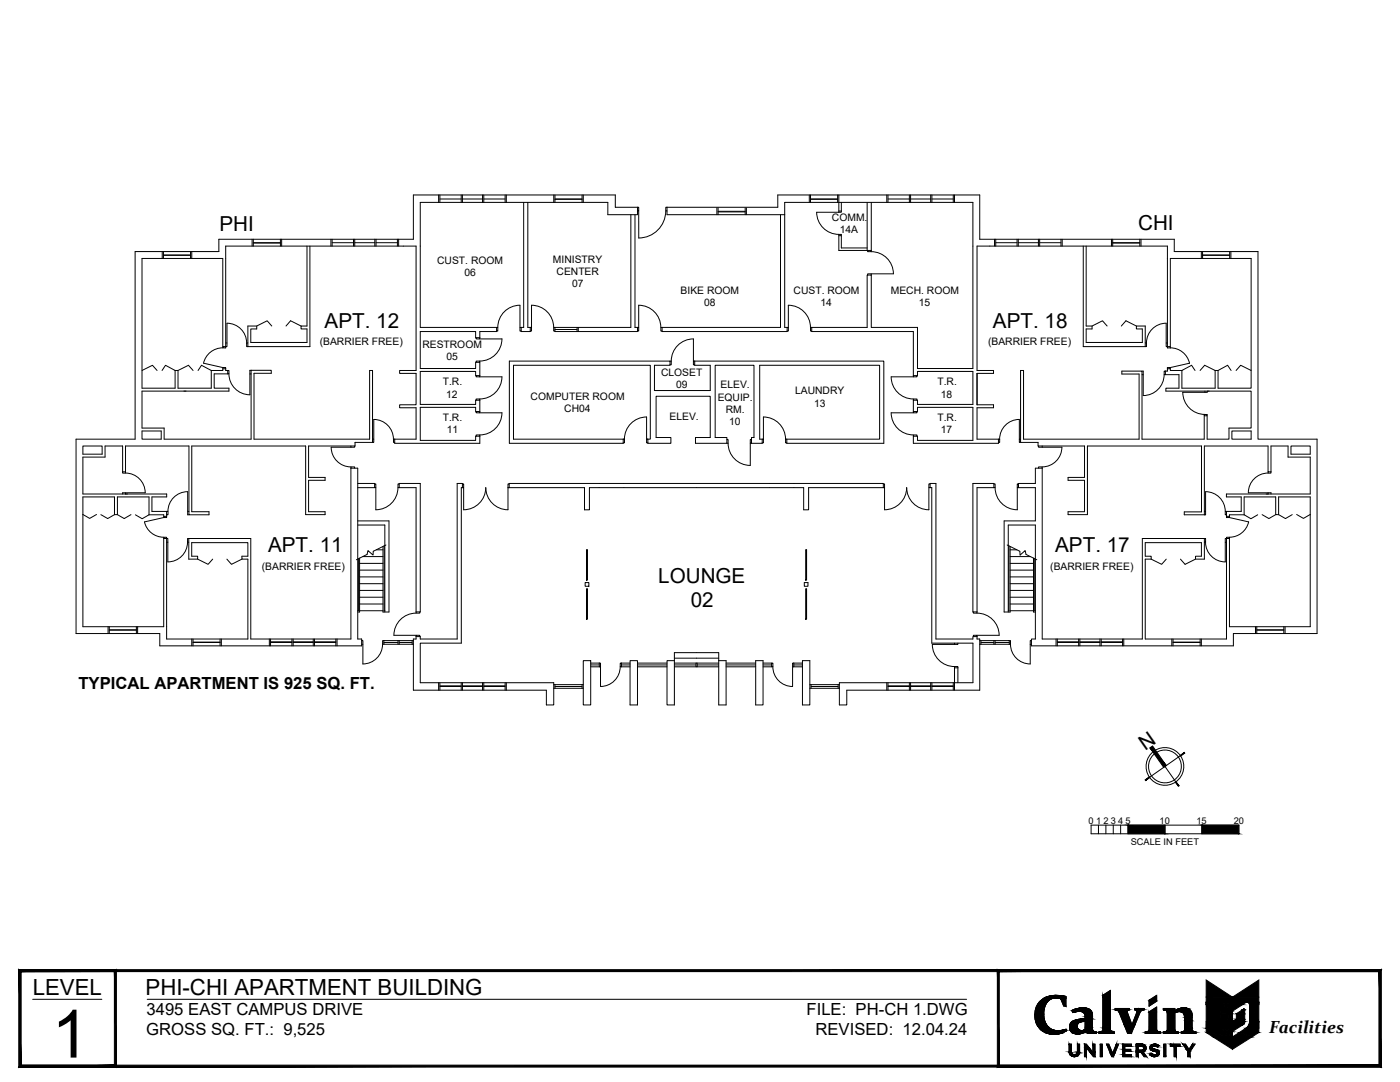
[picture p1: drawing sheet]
<svg xmlns="http://www.w3.org/2000/svg" width="279mm" height="216mm" viewBox="0 0 279 216" stroke-linecap="round" stroke-linejoin="round" font-family="sans-serif">
<defs><g id="words">
<text font-size="13.3" x="10.3" y="211">1</text>
<g font-size="4.4">
<text x="6.5" y="198.5">LEVEL</text>
<text x="29" y="198.5">PHI-CHI APARTMENT BUILDING</text>
</g>
<g font-size="4.1">
<text x="43.8" y="46">PHI</text>
<text x="227.2" y="45.9">CHI</text>
<text x="64.8" y="65.5">APT. 12</text>
<text x="198.2" y="65.5">APT. 18</text>
<text x="53.5" y="110.2">APT. 11</text>
<text x="210.6" y="110.2">APT. 17</text>
<text x="131.4" y="116.3">LOUNGE</text>
<text x="137.8" y="121.2">02</text>
<text x="228.5" y="149.9" transform="rotate(-35 228.5 149.9)">N</text>
</g>
<text font-size="3.5" x="253.3" y="206.2">Facilities</text>
<g font-size="3.3">
<text x="15.7" y="137.6">TYPICAL APARTMENT IS 925 SQ. FT.</text>
<text x="29.2" y="202.5">3495 EAST CAMPUS DRIVE</text>
<text x="161" y="202.5">FILE: PH-CH 1.DWG</text>
<text x="29.2" y="206.6">GROSS SQ. FT.: 9,525</text>
<text x="162.8" y="206.6">REVISED: 12.04.24</text>
</g>
<g font-size="2.1">
<text x="166" y="44">COMM.</text>
<text x="167.6" y="46.5">14A</text>
<text x="87.2" y="52.6">CUST. ROOM</text>
<text x="110.4" y="52.4">MINISTRY</text>
<text x="92.7" y="55.1">06</text>
<text x="111.1" y="54.9">CENTER</text>
<text x="114.2" y="57.3">07</text>
<text x="135.8" y="58.6">BIKE ROOM</text>
<text x="158.4" y="58.6">CUST. ROOM</text>
<text x="177.8" y="58.6">MECH. ROOM</text>
<text x="140.5" y="61.1">08</text>
<text x="163.7" y="61.1">14</text>
<text x="183.4" y="61.1">15</text>
<text x="63.8" y="68.9">(BARRIER FREE)</text>
<text x="84.3" y="69.4">RESTROOM</text>
<text x="89.1" y="71.9">05</text>
<text x="197.2" y="68.9">(BARRIER FREE)</text>
<text x="88.4" y="76.9">T.R.</text>
<text x="131.9" y="75">CLOSET</text>
<text x="134.9" y="77.5">09</text>
<text x="143.8" y="77.5">ELEV.</text>
<text x="187.1" y="76.9">T.R.</text>
<text x="89" y="79.4">12</text>
<text x="105.9" y="79.8">COMPUTER ROOM</text>
<text x="112.6" y="82.2">CH04</text>
<text x="133.6" y="83.8">ELEV.</text>
<text x="143.2" y="80">EQUIP.</text>
<text x="144.8" y="82.4">RM.</text>
<text x="158.7" y="78.7">LAUNDRY</text>
<text x="162.5" y="81.2">13</text>
<text x="187.8" y="79.4">18</text>
<text x="88.4" y="84">T.R.</text>
<text x="89.2" y="86.5">11</text>
<text x="145.5" y="84.9">10</text>
<text x="187.1" y="84">T.R.</text>
<text x="187.8" y="86.5">17</text>
<text x="52.2" y="113.6">(BARRIER FREE)</text>
<text x="209.6" y="113.6">(BARRIER FREE)</text>
</g>
<g font-size="1.8">
<text x="217.2" y="164.3">0</text>
<text x="218.8" y="164.3">1</text>
<text x="220.2" y="164.3">2</text>
<text x="221.7" y="164.3">3</text>
<text x="223.2" y="164.3">4</text>
<text x="224.6" y="164.3">5</text>
<text x="231.4" y="164.3">10</text>
<text x="238.8" y="164.3">15</text>
<text x="246.2" y="164.3">20</text>
<text x="225.7" y="168.7">SCALE IN FEET</text>
</g>
</g></defs>
<!-- layer: 0 -->
<g fill="none" stroke="#000" stroke-width=".2">
<path d="M232.5 152.9l2.2 3.1M235.6 150.8l-6.2 4.3M217.8 164.6h29.4v1.8h-29.4zM219.2 164.6v1.8M220.7 164.6v1.8M222.2 164.6v1.8M223.6 164.6v1.8M225.1 164.6v1.8M232.5 164.6v1.8M239.9 164.6v1.8"/>
<circle cx="232.5" cy="152.9" r="3.8"/>
<circle cx="232.5" cy="152.9" r="3.3"/>
</g>
<g fill="#000" stroke="#000" stroke-width=".2">
<path d="M228.6 155.7l.9-.5-.1-.2zM228.5 155.6l.9-.6-.8 .7z"/>
<path d="M229.5 149.2l2.7 3.9 .5-.3zM229.5 149.2l.5-.3 2.7 3.9z"/>
<path d="M234.6 156.1l.7 .7-.6-.8zM234.6 156.1l.7 .7-.1 .1z"/>
<path d="M235.5 150.7l.1 .1 .8-.7zM235.6 150.8l.8-.7v.2z"/>
<path d="M225.1 164.6l7.4 1.8v-1.8zM225.1 164.6l7.4 1.8h-7.4z"/>
<path d="M239.9 164.6l7.3 1.8v-1.8zM239.9 164.6l7.3 1.8h-7.3z"/>
</g>
<!-- layer: A-WALL-FULL -->
<g fill="none" stroke="#000" stroke-width=".2">
<path d="M87.5 38.9v1.5M87.8 39.7h4.2M87.8 38.9v1.5M92 38.9v1.5M92.3 39.7h4M92.3 38.9v1.5M96.3 38.9v1.5M96.6 39.7h4.2M96.6 38.9v1.5M100.8 38.9v1.5M101 38.9v1.5M110.5 38.9v1.5"/>
<path d="M110.8 38.9v1.5M110.8 39.8h5.4M110.8 39.7h5.4M116.2 38.9v1.5M116.4 38.9v1.5M161.5 38.9v1.5M161.8 39.8h5.4M161.8 39.7h5.4M161.8 38.9v1.5M167.2 38.9v1.5M167.4 38.9v3.5M177 38.9v1.5"/>
<path d="M177.2 39.7h4.3M177.2 38.9v1.5M181.5 38.9v1.5M181.7 39.7h4M181.7 38.9v1.5M185.7 38.9v1.5M186 39.7h4.2M186 38.9v1.5M190.2 38.9v1.5M190.5 38.9v1.5M32.4 50.2v1.4M32.6 50.9h5.4"/>
<path d="M32.6 50.2v1.4M38 50.2v1.4M38.3 50.2v1.4M50.3 47.7v1.4M50.6 48.4h5.4M50.6 48.5h5.4M50.6 47.7v1.4M56 47.7v1.4M56.2 47.7v1.4M61.3 49.1v16h-1.2v.5h1.2v2.7h-11.3v-2.7h1.2v-.5l2.1-1.1 .9 1.1M61.8 49.1v20.1h-12.3M66 47.7v1.4"/>
<path d="M66.3 48.4h4.2M66.3 47.7v1.4M70.5 47.7v1.4M70.8 48.4h4M70.8 47.7v1.4M74.8 47.7v1.4M75 48.4h4.3M75 47.7v1.4M79.3 47.7v1.4M79.6 47.7v1.4M104.5 40.4v24.9h-.5M105.3 40.4v24.9h.5"/>
<path d="M125.9 42.8v22.5h-15.2M126.7 42.8v22.5h.5M127.2 41.4v1.4h-5.9v-2.4h-37.4v24.9h15.2v.9h-3.3v1.2M127.2 41.4h.3v.7h-.3M127.2 41.4h-4.4v-2.5h-40.3v8.8h-38.8v2.5h-16.7v37.4h-11.8v38.8h16.7v2.5h40.3v-1.4h-.8v-34.1h-1.4M132.9 42.1a5.4 5.4 0 0 1-5.4 5.4v-5.4M133.1 41.4h22.1v-2.5h40.3v8.8h38.8v2.5h16.8v37.4h11.7v38.8h-16.7v2.5h-40.3v-1.4h.8v-22.7h-5.4v17.3M133.1 41.3h-.2v.8h.2M133.1 41.4v1.4h23.5M143.1 41.5v1.3M143.3 41.5v1.3M143.3 42.2h5.4"/>
<path d="M143.3 42.3h5.4M148.7 41.5v1.3M149 41.5v1.3M155.8 42.8v22.5h-23.7M167.4 42.4l-4.4-.1a4.4 4.4 0 0 0 4.4 4.5M167.4 47h.5M167.4 42.1h.5M167.9 40.4v2h-.5M173.1 49.5h-5.2v-2.7h-.5v3.2h6.5M173.1 40.4v9.6M173.2 54.9v-.3h.7v.3M173.2 50v.2h.7v-.2"/>
<path d="M173.9 50.2a4.4 4.4 0 0 1 4.4 4.4h-4.4M173.9 40.4v9.6M198.5 47.7v1.4M198.7 48.4h4.3M198.7 47.7v1.4M203 47.7v1.4M203.2 48.4h4M203.2 47.7v1.4M207.2 47.7v1.4M207.5 48.4h4.2M207.5 47.7v1.4M211.7 47.7v1.4"/>
<path d="M212 47.7v1.4M216.2 49.1v20.1h12.4M216.8 49.1v16h1.1M221.8 47.7v1.4M222.1 48.4h5.4M222.1 48.5h5.4M222.1 47.7v1.4M227.5 47.7v1.4M227.7 47.7v1.4M239.8 50.2v1.4M240 50.9h5.4M240 50.2v1.4"/>
<path d="M245.4 50.2v1.4M245.6 50.2v1.4M31.3 73.9l-.9-1-2.1 1v3.6h6.6v-3.6M32.3 73.9l.7-1 1.9 1M34.9 73.9h.6v3.6h6.7v-3.6M35.5 73.9l2.1-1 .9 1M39.5 73.9l.7-1 2 1M44.5 69.4a3.9 3.9 0 0 0-3.9 3.1l3.9 .8M44.5 73.6v-.3h.5v.3M44.5 69.2v-17.6h-16.2v22.3M45 73.6h-.5v.3h-2.3M45 73.6v.3h.4"/>
<path d="M45 68.4h.3M45.4 73.9h.3v.7h-.3M45.4 73.9v.7M45.7 74.6a4.2 4.2 0 0 0 4.2 4.2M49.2 68.4a3.9 3.9 0 0 0-3.9-3.9v4.7h-.8v.2h.5v-20.3h38v24.8h-3.2v.6h3.2v6.3h-3.2v.6h3.2v6.2h-4.2M49.5 68.4h-.3v.8h.3M49.9 74.6h.2M50.1 73.9v13.7h-17.3v-2.2h-4.5v-7.4h17.4v-.5h-3v-2.9h2.7M50.1 73.9h4v.6h-3.4v13.1h23.1v-13.7h.5v14.4M50.1 73.9h-.2v4.9M51.2 65.1h-1.7v4.1M57.1 65.1l.9-1.1 2.1 1.1"/>
<path d="M95 75v.2h.8v-.2M95 79.9v-.3h.8v.3M95 67.4v.2h.8v-.2M95 72.3v-.2h.8v.2M95.8 75h-.9v-.9h-11v6.6h11v-.8h.9M95.8 67.4h-.9v-1.2h-11v7.3h11v-1.2h.9v2.7M95.8 75.2h4.4a4.4 4.4 0 0 1-4.4 4.4M95.8 67.6h4.4a4.4 4.4 0 0 1-4.4 4.4M95.8 79.9v2.2M99.1 65.3h.2v.8h-.2M99.3 65.3a4.4 4.4 0 0 1 4.5-4.4v4.4M102.5 72.9h27.3v14.7h-.8v-4.4a4.4 4.4 0 0 0-4.4 4.4h-22.1z"/>
<path d="M104 65.3h-.2v.8h.2M104 65.3v.9h1.8v-.9M105.8 65.3h.3v.8h-.3M110.5 65.3a4.4 4.4 0 0 0-4.4-4.4v4.4M110.7 65.3h-.2v.8h.2M110.7 65.3v.9h16.5v-.9M110.7 65.7h4.5M115.2 65.3v.9M115.4 65.3v.9M127.2 65.3h.3v.8h-.3M131.9 65.3a4.4 4.4 0 0 0-4.4-4.4v4.4M132.1 65.3h-.2v.8h.2"/>
<path d="M132.1 65.3v.9h25v-.9M133.7 72.1h.3v.7h-.3M134 72a4.4 4.4 0 0 1 4.4-4.4v4.5M138.6 72.1h37.8v16.4h-19.4v-.9M138.6 72.1v.8h3.1v5h-11.1v-5h3.1v-.8h-32v16.4h22.7M138.6 72.1h-.2v.7h.2M157.1 65.3h-.5v-24.9h37.6v33.1h-11.1v-8.2h-9.2v-10.4h-.8v10.4h-11.1M157.1 65.3h.2v.8h-.2M161.7 65.3a4.4 4.4 0 0 0-4.4-4.4v4.4M162 65.3h-.2v.8h.2M162 65.3v.9h20.3v8.8M182.3 75h.8v-.9h11.1v6.6h-11.1v-.8h-.8v2.2h.8v-.8h11.1v6.6h-11.1v-.9h-.8v1.5h17v-.9"/>
<path d="M182.3 75v.2h.7v-.2M182.3 75.2h-4.4a4.4 4.4 0 0 0 4.4 4.4M182.3 79.9v-.3h.7v.3M220.9 65.1l-.9-1.1-2.1 1.1v.5h-1.1v2.7h11.2v-2.7h-1.2v-.5h1.8v4.1M223.8 65.1l.9-1.1 2.1 1.1M227.9 74.1h.3v4.8a4.2 4.2 0 0 0 4.1-4.1M227.9 74.8h.3M228.6 68.4h.2v.8h-.2M228.8 68.4a3.9 3.9 0 0 1 3.9-3.9v4.7h.3v-20.1h-38v24.8h3.3v.6h-3.3v6.3h3.3v.6h-3.3v6.2h4.3M232.6 74.1v.7h2.7v2.7h-2.6v.5h17v7.4h-4.4v2.2h-4.4v-4.6M232.6 74.1h-.3v.7h.3M232.7 68.4h.3"/>
<path d="M233 73.6h.6v-.3h-.6v.8h-.4M233 69.2h.6v.2h-.6zM233.6 69.4a3.9 3.9 0 0 1 3.8 3.1l-3.8 .8M233.6 73.6v.3h2.3M233.6 69.2v-17.6h16.1v22.3M235.9 73.9v3.6h6.6v-3.6M235.9 73.9l1.9-1 .7 1M239.5 73.9l.9-1 2.1 1M240.5 78v.3M241.3 78h-.4v.3h-4.8a4.4 4.4 0 0 0 4.4 4.4M242.5 73.9h.6l1.9-1 .7 1M243.1 73.9v3.6h6.6v-3.6l-2.1-1-.9 1"/>
<path d="M16.5 89h3.9v1.6h-3.9zM24.5 94.1v-5.1h-3.5v2.2h-4.5v7.4h16.8v.6h-3v2.8h3v.7M24.5 94.1v.3h.6v-.3M25 94.4a3.9 3.9 0 0 1 4 3.9h-4.5v.3M25.1 98.3v.3M28.3 86h3.9v1.6h-3.9zM37.4 98.1a3.9 3.9 0 0 0-3.9 3.9M37.5 98.1v4.6h.2M70 93.4v-.2h.8v.2M70 93.4v34.1h-20v-20h-12.3M70 89v.2M70.8 89v.2h-4.7a3.9 3.9 0 0 0 3.9 4"/>
<path d="M71.4 96.5h3.4v.8h-3.4M74.3 88.3h-3.4v.7h-9.3v6.3h3.3v.5h-3.3v6.3h3.3v.6h-3.9v-13.7h-22.7v13.1h3.4v.6h-4v-13.7h-12.6v5.1h-.6M74.3 87.6h.3M74.8 96.6h.2v.7h-.2M78.5 87.6a3.9 3.9 0 0 0-3.9-3.9v4.6h-.3M78.8 87.6h-.3v.7h.3M79.4 97.3a4.4 4.4 0 0 1-4.4 4.4v-4.4M79.7 96.6h-.3v.7h.3M79.7 97.3v-.8h4.2v25.6h-.9M79.7 97.3h3.3v24.8M92.3 97.3h-.2v31h-8.2v7.9h26.6v4.5h-1.5v-3h-26.5v-10.2h.5v-.5M92.3 96.6h.2v.7h-.2"/>
<path d="M92.3 97.3v-.8h-1.1v31h-7.3v-.5h-.9M92.5 97.3v4.4M95 82.1v.3h.8v-.3M95 87v-.2h.8v.2M95.8 82.1h-.9v-.8h-11v6.6h11v-.9h.9M95.8 82.4h4.4a4.4 4.4 0 0 1-4.4 4.4M95.8 87v1.5h-17v-.9M101.6 96.6h-.2v.7h.2v-.8h74.7v.8M124.4 87.6h.2v.8h-.2M129.3 88.5h4.6v-1.2h-3v-8.2h10.8v8.2h-2.9v1.2h6.3v-1.2h-2.4v-14.4h7.8v14.4h-.5v1.2M129.3 87.6h-.3v.8h.3M145.1 87.7h.2v.8h-.2"/>
<path d="M145.3 88.5a4.4 4.4 0 0 0 4.4 4.4M149.7 88.5v4.4M150 87.7h-.3v.8h.3M152.1 87.6h-.5v-14.7h23.9v14.7h-18.5M152.1 87.6h.3v.8h-.3M152.1 87.6v.9h-2.1M156.8 87.6a4.4 4.4 0 0 0-4.4-4.4v4.4M157 87.6h-.2v.8h.2M176.3 97.3h-14.9v4.4h-1v-4.4h-42.8v4.4h-1v-4.4h-15.2v4.4a4.4 4.4 0 0 1-4.5-4.4 4.4 4.4 0 0 1-4.4 4.4M176.3 96.6h.2v.7h-.2M176.5 97.3v4.4a4.4 4.4 0 0 0 4.4-4.4 4.4 4.4 0 0 0 4.5 4.4M182.3 82.1v.3h.7v-.3"/>
<path d="M182.3 82.4h-4.4a4.4 4.4 0 0 0 4.4 4.4M182.3 87v-.2h.7v.2M185.4 97.3v4.4M185.6 97.3h.4v31h8.2v7.9h-26.7v4.5h1.5v-3h26.5v-10.2h-.5v-.5M185.6 97.3v-.8h1.2v31h7.4v-.5h.8M185.6 96.6h-.2v.7h.2M198.4 96.6h.2v.7h-.2M198.4 97.3h-3.4v24.8M198.4 97.3v-.8h-4.2v25.6h.8M198.6 97.3a4.4 4.4 0 0 0 4.4 4.4v-4.4M199.3 87.6h.2v.7h-.2M199.5 87.6a3.9 3.9 0 0 1 3.9-3.9v3.9"/>
<path d="M203.3 97.3h3.3v6.6h-6.2v18.2h1.2v-13.1M203.3 96.6h-.3v.7h.3M203.4 87.6h.3v.7h3.5v.7h9.2v6.3h-3.2v.5h3.2v6.3h-3.2v.6h3.8v-13.7h22.8v13.1h-3.5v.6h4.3v-4.6M203.4 87.6v.7h.3M207.3 89v.2h4.6a3.9 3.9 0 0 1-3.9 4M207.3 93.4v-.2h.7v.2M208 93.4h-1.4v3.1h-3.3v.8M208 93.4v34.1h20v-20h12.4M208 89v.2M240.3 82.7h.6v.3h-.6zM240.3 83v4.6h-12.4v-13.5h-4v.5h3.4v13h-23v-13.7h-.6v13.7M240.6 98.1a3.9 3.9 0 0 1 3.9 3.9"/>
<path d="M245.9 86h3.8v1.6h-3.8zM253.1 94.4a3.9 3.9 0 0 0-4 3.9h4.6v.3M253.1 94.1v.3h.6v-.3M253.1 98.3v.3M253.7 94.1v-5.1h3.4v2.2h4.4v7.4h-16.7v.6h2.9v2.8h-2.9v.7M253.7 94.1h-.6v-5.1h-12.7v13.7M257.6 89h3.9v1.6h-3.9zM16.5 102.7l1.4 .7 1.4-.7M20.1 102.7l1.4 .8 1.3-.8M22.8 102.7h.6v-3.5h6.3v3.5M22.8 102.7v-3.5h-6.3v25.9h16.2v-17.6M23.4 102.7l1.4 .8 1.3-.8"/>
<path d="M27 102.7l1.4 .8 1.3-.8M29.7 102.7h3v.3M32.7 103.3l-3.9 .8a3.9 3.9 0 0 0 3.9 3.1M32.7 107.5v-.3h.6v.3M32.7 103h.6v.3h-.6zM32.7 107.5h.6M33.3 107.5v20h16.2v-15.9h-1.2v-.6h1.2v-2.7h-11.2v2.7h1.1v.6h-1.7v-4.1M33.3 107.5h.2v4.6a3.9 3.9 0 0 0 3.9-3.9M33.3 102h.2v.7h-.2M33.3 102.7v.3M33.3 108.2h.2M37.5 102h.2"/>
<path d="M37.7 107.5h-.3v.7h.3M39.4 111.6l2.1 1 .9-1M45.3 111.6l.9 1 2.1-1M71.4 103.9h6.2v18.2h-1.2v-13.1M71.4 104.8h5.4v17.3M71.5 111.5v10.4h-.1M71.8 111.4v10.7h-.4M71.8 112.4h4.6M71.8 113.8h4.6M71.8 115.1h4.6M71.8 116.5h4.6M71.8 117.8h4.6"/>
<path d="M71.8 119.2h4.6M72.4 111.1h4M75.1 109.7h1.3M76.7 108.9v13h.1M77 108.7l-2.5 1.3-.1 .8-1-.9-.1 .7-2.2 1.1M116.8 116.2h.7v.8h-.7zM117.1 109.7h.1v6.1h-.1zM117.1 117.5h.1v6.1h-.1zM160.5 116.2h.7v.8h-.7zM160.8 109.7h.2v6.1h-.2zM160.8 117.5h.2v6.1h-.2zM201 108.7l2.5 1.3 .1 .8 1-.9 .2 .7 2.1 1.1"/>
<path d="M201.3 108.9v13h-.1M201.6 111.1h4M201.6 112.4h4.7M201.6 113.8h4.7M201.6 109.7h1.3M201.6 115.1h4.7M201.6 116.5h4.7M201.6 117.8h4.7M201.6 119.2h4.7M206.3 111.4v10.7h.3M206.5 111.5v10.4h.1M229.7 111.6l2.1 1 .9-1"/>
<path d="M235.6 111.6l.9 1 2.1-1M240.4 107.5v4.1h-1.8v-.6h1.2v-2.7h-11.2v2.7h1.1v.6M240.4 107.5h.2v.7h-.2M240.4 102h.2M244.5 108.2h.3M244.8 107.5v-.3h.6v.3M244.8 103h.6v.3h-.6zM244.8 102.7h.1M244.8 107.5h-.3v4.6a3.9 3.9 0 0 1-3.9-3.9M244.8 102h-.3v.7h.3M244.8 107.5v20h-16.2v-15.9h1.1M244.8 107.5h.6"/>
<path d="M244.8 102.7v.3M245.4 103.3l3.8 .8a3.9 3.9 0 0 1-3.8 3.1M248.3 102.7l1.4 .8 1.3-.8M248.3 102.7h-2.9v.3M251.9 102.7l1.3 .8 1.4-.8M255.2 102.7h-.6v-3.5h-6.3v3.5M255.2 102.7l1.3 .8 1.4-.8M255.2 102.7v-3.5h6.3v25.9h-16.1v-17.6M258.8 102.7l1.3 .7 1.4-.7M21.6 125.1v1.3M21.8 125.7h5.4M21.8 125.1v1.3"/>
<path d="M27.2 125.1v1.3M27.5 125.1v1.3M38.3 127.5v1.4M38.5 128.1h5.4M38.5 128.2h5.4M38.5 127.5v1.4M43.9 127.5v1.4M44.2 127.5v1.4M53.8 127.5v1.4M54 128.2h4.3M54 127.5v1.4M54 128.1h4.3"/>
<path d="M58.3 127.5v1.4M58.5 128.2h4M58.5 127.5v1.4M58.5 128.1h4M62.5 127.5v1.4M62.8 128.2h4.2M62.8 127.5v1.4M62.8 128.1h4.2M67 127.5v1.4M67.3 127.5v1.4M71.8 121.9h4.6M71.8 120.5h4.6"/>
<path d="M72.2 127.8h.2v4.7M72.2 128.6h.2M76.3 128.6a3.9 3.9 0 0 1-3.9 3.9M76.6 127.8v.8h5.9M76.6 127.8h-.2v.8h.2M76.6 128.2h2.8M76.6 127.8h5.9M79.4 127.8v.8M79.7 128.2h2.6M79.7 127.8v.8M82.3 127.8v.8M83 122.3a4.4 4.4 0 0 0-4.4 4.5h4.4"/>
<path d="M83 127v-.2h.8v.2M83 122.1v.2h.8v-.2M87.5 136.2v1.5M87.8 136.2v1.5M87.8 137h4.2M87.8 136.9h4.2M92 136.2v1.5M92.3 136.2v1.5M92.3 137h4M92.3 136.9h4M96.3 136.2v1.5M96.6 136.2v1.5"/>
<path d="M96.6 137h4.2M96.6 136.9h4.2M100.8 136.2v1.5M101 136.2v1.5M110.5 136.6h5.9M110.5 137.3h5.9M110.8 136.6v.7M110.8 137h5.4M116.2 136.6v.7M116.4 131.8h1.5v8.9h-1.5zM117.9 132.3h1.7M117.9 133.1h1.9"/>
<path d="M117.9 132.7h1.7M119.6 132.3h.2v4.7a3.9 3.9 0 0 0 4-4M119.6 132.3v.8M124 132.3h-.2v.8h.2M124 132.3h1.7M124 133.1h1.7M124 132.7h1.7M124 132.3v.8M125.7 131.8h1.5v8.9h-1.5zM127.2 132.3h5.9M127.2 133.1h5.9M127.2 132.7h5.9"/>
<path d="M134.6 131.8h-1.5v8.9h1.5v-10.5h8.8v1.6M134.6 132.3h8.8M134.6 133.1h8.8M134.6 132.7h4.3M134.6 131.3h8.8M138.9 132.3v.8M139.1 132.7h4.3M139.1 132.3v.8M143.4 131.8h1.5v8.9h-1.5zM144.9 132.3h5.9M144.9 133.1h5.9M144.9 132.7h5.9"/>
<path d="M150.8 131.8h1.5v8.9h-1.5zM152.3 132.3h1.7v.8h-1.7M152.3 132.7h1.7M154 132.3h.3v.8h-.3M158.2 133.1h1.9M158.4 132.3h-.2v4.7a3.9 3.9 0 0 1-4-4M158.4 132.3h1.7M158.4 132.7h1.7M158.4 132.3v.8M160.1 131.8h1.5v8.9h-1.5zM161.6 136.6h5.9M161.6 137.3h5.9"/>
<path d="M161.9 137h5.4M161.9 136.6v.7M167.3 136.6v.7M177 136.2v1.5M177.2 137h4.3M177.2 136.9h4.3M177.2 136.2v1.5M181.5 136.2v1.5M181.7 137h4M181.7 136.9h4M181.7 136.2v1.5M185.7 136.2v1.5"/>
<path d="M186 137h4.2M186 136.9h4.2M186 136.2v1.5M190.2 136.2v1.5M190.5 128.3v.3h.7v-.3M190.5 128.6h-4.4a4.4 4.4 0 0 0 4.4 4.4M190.5 133.3v-.3h.7v.3M190.5 133.3v4.4M190.5 133.3h.7M191.2 133.3v2.9M194.3 127v-.2h.7v.2M194.3 122.1v.2h.7v-.2"/>
<path d="M195 122.3a4.4 4.4 0 0 1 4.4 4.5h-4.4M195.5 127.8h5.9v.8M195.5 128.6h5.9M195.8 128.2h2.6M195.8 127.8v.8M198.4 127.8v.8M198.6 128.2h2.8M198.6 127.8v.8M201.4 127.8h.3v.8h-.3M201.6 121.9h4.7M201.6 120.5h4.7M201.7 128.6a3.9 3.9 0 0 0 3.9 3.9"/>
<path d="M205.6 128.6h.2M205.8 127.8h-.2v4.7M210.8 127.5v1.4M211 128.2h4.3M211 128.1h4.3M211 127.5v1.4M215.3 127.5v1.4M215.5 128.2h4M215.5 128.1h4M215.5 127.5v1.4M219.5 127.5v1.4M219.8 128.2h4.2"/>
<path d="M219.8 128.1h4.2M219.8 127.5v1.4M224 127.5v1.4M224.3 127.5v1.4M233.9 127.5v1.4M234.1 128.1h5.4M234.1 128.2h5.4M234.1 127.5v1.4M239.5 127.5v1.4M239.8 127.5v1.4M250.6 125.1v1.3M250.8 125.7h5.4"/>
<path d="M250.8 125.1v1.3M256.2 125.1v1.3M256.5 125.1v1.3"/>
</g>
<!-- layer: A-LEGEND -->
<path d="M124.4 87.6v.9M129.3 87.6v.9" fill="none" stroke="#000" stroke-width=".2"/>
<!-- layer: A-TITL -->
<g fill="#000" stroke="#000" stroke-width=".2">
<path d="M210.5 198.6h.3zM220.1 198.6l1.5-1v1zM229.3 199.6h1.5v.2zM229.3 199.6l1.5-1v1zM240.7 195.5l5.3 3.5h-5.3zM243 200h.1zM246 199l5.2-3.5v3.5zM210 206.4h.8zM212.5 205.5h.3zM214.1 202h.2zM214.2 210.8h.5zM214.8 210.4h.5z"/>
<path d="M214.9 206.3h.5zM216 201.9h1.9zM216 201.1h.4zM216.7 206h2.1zM220 205.7h1.7zM220.1 205.6h1.5zM229.2 205.8h1.7zM229.2 205.7h1.7zM230.3 208.4h.4zM230.8 210h.5zM229.3 201.9l1.5-1v1zM234.5 201.7h3.1z"/>
<path d="M236.2 201.1h.3zM240.7 206h3.9l1.4 .9zM243.3 200h2.7v.4zM243.3 205.2h1.7l1 .6zM243.6 201.4h.2zM243.8 204.4l2.2 .1zM245.2 202.3h.8v1.1zM246 200.4h2l-2 1.4zM246 204.4h2.2zM247.3 206h3.9l-1.3 .9zM248.2 201.4h.1z"/>
<path d="M207.5 199.9l1.5 .1 .1-.1zM207.5 199.9l1.5 .1h-1.6z"/>
<path d="M207.6 199.8h1.5zM207.5 199.9h1.6z"/>
<path d="M207.7 199.7l1.4 .1 .2-.1zM207.7 199.7l1.4 .1h-1.5z"/>
<path d="M207.8 199.6h1.5zM207.7 199.7h1.6z"/>
<path d="M208 199.5l1.3 .1 .2-.1zM207.8 199.6l.2-.1 1.3 .1z"/>
<path d="M208 199.4h1.6zM208 199.5h1.5z"/>
<path d="M208.1 199.3h1.7zM208 199.4h1.6z"/>
<path d="M208.3 199.2l1.5 .1 .2-.1zM208.1 199.3l.2-.1 1.5 .1z"/>
<path d="M208.3 199.2h1.8zM208.3 199.2h1.7z"/>
<path d="M208.4 199.2h1.9zM208.3 199.2h1.8z"/>
<path d="M208.5 199.1h2zM208.4 199.2h1.9z"/>
<path d="M208.5 199.1h2.3zM208.5 199.1h2.3z"/>
<path d="M208.5 199.1h2.3zM208.5 199.1h2z"/>
<path d="M210.8 199.1h1.9zM210.8 199.1h1.9z"/>
<path d="M210.5 198.6h.8zM210.2 198.6h1.1z"/>
<path d="M210.2 198.6h1.1zM210.2 198.6h1.1z"/>
<path d="M210.2 198.6l1.5 .1zM210 198.7h1.7z"/>
<path d="M210 198.7h1.8zM209.9 198.7h1.9z"/>
<path d="M209.9 198.7h2.3zM209.6 198.7h2.6z"/>
<path d="M209.6 198.7l2.8 .1zM209.5 198.8h2.9z"/>
<path d="M209.5 198.8h3.2zM209.2 198.8h3.5z"/>
<path d="M209.2 198.8l3.5 .1zM209.1 198.9h3.6z"/>
<path d="M209.1 198.9h3.6zM209.1 198.9h3.6z"/>
<path d="M209.1 198.9l3.6 .1zM208.8 199h3.9z"/>
<path d="M208.8 199l3.9 .1v-.1zM208.6 199.1l.2-.1 3.9 .1z"/>
<path d="M208.6 199.1h4.1zM208.5 199.1h4.2z"/>
<path d="M210.8 199.1l1.9 .1zM210.8 199.1l1.9 .1z"/>
<path d="M211.1 199.2h1.6zM211.1 199.2h1.6z"/>
<path d="M211.4 199.2l1.3 .1zM211.4 199.2l1.3 .1z"/>
<path d="M211.7 199.3l1 1.5v-1.5zM211.7 199.3l1 1.5h-.4z"/>
<path d="M220.1 198.6l1.5 6.3v-6.3zM220.1 198.6l1.5 6.3h-1.5z"/>
<path d="M229.3 199.6v.2h1.5zM229.3 199.8h1.5l-1.5 1z"/>
<path d="M240.7 200h2.2zM240.7 200h2.1z"/>
<path d="M240.7 200h2.3zM240.7 200h2.4z"/>
<path d="M240.7 200h2.3zM240.7 200h2.2z"/>
<path d="M243 200h.2zM243 200h.2z"/>
<path d="M243 200h.2zM242.9 200h.3z"/>
<path d="M242.9 200h.4zM242.9 200h.4z"/>
<path d="M240.7 199l5.3 1v-1zM240.7 199l5.3 1h-5.3z"/>
<path d="M243.1 200h2.9zM243.1 200h2.9z"/>
<path d="M243.1 200h2.9zM243.1 200h2.9z"/>
<path d="M243.2 200h2.8zM243.2 200h2.8z"/>
<path d="M246 200h2.8zM246 200h2.7z"/>
<path d="M246 200h2.9zM246 200h2.8z"/>
<path d="M246 199l5.2 1v-1zM246 199l5.2 1h-5.2z"/>
<path d="M248.9 200h2.3zM248.9 200h2.3z"/>
<path d="M248.9 200h2.3zM248.9 200h2.3z"/>
<path d="M249 200h2.2zM249 200h2.2z"/>
<path d="M3.8 212.9l271.4-.4h-271zM3.8 212.9l271.4-.4 .4 .4zM275.2 193.9v18.6l.4 .4zM275.2 193.9l.4-.4v19.4zM4.2 193.9h271l.4-.4zM3.8 193.5h271.8l-271.4 .4zM3.8 193.5l.4 19v-18.6zM3.8 193.5l.4 19-.4 .4z"/>
<path d="M3.8 212.9l19-.4h-18.6zM3.8 212.9l19-.4 .4 .4zM22.8 193.9v18.6l.4 .4zM22.8 193.9l.4-.4v19.4zM4.2 193.9h18.6l.4-.4zM3.8 193.5h19.4l-19 .4zM3.8 193.5l.4 19v-18.6zM3.8 193.5l.4 19-.4 .4z"/>
<path d="M199.4 212.5l-.4 .4 76.2-.4zM199 212.9l76.2-.4 .4 .4zM275.2 193.9v18.6l.4 .4zM275.2 193.9l.4-.4v19.4zM199.4 193.9h75.8l.4-.4zM199 193.5h76.6l-76.2 .4zM199 193.5l.4 19v-18.6zM199 193.5l.4 19-.4 .4z"/>
<path d="M206.6 201.9l1.7 .2v-.2zM206.6 201.9l1.7 .2h-1.7z"/>
<path d="M206.6 202.1l1.7 .2v-.2zM206.6 202.1l1.7 .2h-1.8z"/>
<path d="M206.5 202.3l1.8 .2v-.2zM206.5 202.3l1.8 .2h-1.8z"/>
<path d="M206.5 202.5l1.8 .1v-.1zM206.5 202.5l1.8 .1h-1.8z"/>
<path d="M206.5 202.6l1.8 .3v-.3zM206.5 202.6l1.8 .3h-1.8z"/>
<path d="M206.5 202.9l1.9 .1-.1-.1zM206.5 202.9l1.9 .1h-1.9z"/>
<path d="M206.6 201.7l1.7 .2v-.2zM206.6 201.7l1.7 .2h-1.7z"/>
<path d="M206.5 203l1.9 .2v-.2zM206.5 203l1.9 .2h-1.8z"/>
<path d="M206.6 201.5l1.7 .2 .1-.2zM206.6 201.5l1.7 .2h-1.7z"/>
<path d="M206.7 201.4h1.7zM206.7 201.4l1.7 .1z"/>
<path d="M206.6 203.2l1.8 .2v-.2zM206.6 203.2l1.8 .2h-1.8z"/>
<path d="M206.6 203.4l1.9 .2-.1-.2zM206.6 203.4l1.9 .2h-1.8z"/>
<path d="M206.7 201.2l1.7 .2v-.2zM206.7 201.2l1.7 .2h-1.7z"/>
<path d="M206.8 201.1h1.6zM206.8 201.1l1.6 .1z"/>
<path d="M206.7 203.6l1.8 .2v-.2zM206.7 203.6l1.8 .2h-1.8z"/>
<path d="M206.8 200.9l1.6 .2 .1-.2zM206.8 200.9l1.6 .2h-1.6z"/>
<path d="M206.7 203.8l1.9 .1-.1-.1zM206.7 203.8l1.9 .1h-1.9z"/>
<path d="M206.9 200.8l1.6 .1v-.1zM206.9 200.8l1.6 .1h-1.7z"/>
<path d="M206.7 203.9l2 .2-.1-.2zM206.7 203.9l2 .2h-1.9z"/>
<path d="M207 200.6l1.5 .2 .1-.2zM207 200.6l1.5 .2h-1.6z"/>
<path d="M207 200.5h1.7zM207 200.5l1.6 .1z"/>
<path d="M206.8 204.1l1.9 .1zM206.8 204.1l1.9 .1z"/>
<path d="M206.8 204.2l2 .1-.1-.1zM206.8 204.2l2 .1h-1.9z"/>
<path d="M207.2 200.3l1.5 .2 .1-.2zM207.2 200.3l1.5 .2h-1.7z"/>
<path d="M206.9 204.3l2 .2-.1-.2zM206.9 204.3l2 .2h-1.9z"/>
<path d="M207.2 200.3h1.6zM207.2 200.3h1.6z"/>
<path d="M207 204.5l1.9 .1zM207 204.5l1.9 .1z"/>
<path d="M207 204.6l2.1 .2-.2-.2zM207 204.6l2.1 .2h-2z"/>
<path d="M207.3 200.1l1.5 .2 .1-.2zM207.3 200.1l1.5 .2h-1.6z"/>
<path d="M207.4 200h1.6zM207.4 200l1.5 .1z"/>
<path d="M207.1 204.8h2zM207.1 204.8h2z"/>
<path d="M207.1 204.8l2.2 .2-.2-.2zM207.1 204.8l2.2 .2h-2z"/>
<path d="M207.3 205l2.1 .1zM207.3 205l2.1 .1z"/>
<path d="M207.4 205.1l2.1 .1zM207.4 205.1l2.1 .1z"/>
<path d="M207.4 205.2l2.4 .1-.3-.1zM207.4 205.2l2.4 .1h-2.2z"/>
<path d="M207.6 205.3h2.2zM207.6 205.3h2.2z"/>
<path d="M207.6 205.3l2.4 .2-.2-.2zM207.6 205.3l2.4 .2h-2.3z"/>
<path d="M210 206.4h.7zM210.1 206.4h.6z"/>
<path d="M207.7 205.5h2.6zM207.7 205.5h2.6z"/>
<path d="M207.8 205.5l2.6 .1zM207.8 205.5l2.6 .1z"/>
<path d="M207.9 205.6h2.7zM207.9 205.6h2.7z"/>
<path d="M207.9 205.6l3 .1zM207.9 205.6l3 .1z"/>
<path d="M208 205.7h3.2zM208 205.7h3.2z"/>
<path d="M209.8 206.3h1.3zM209.8 206.3l1 .1z"/>
<path d="M209.6 206.3h1.6zM209.6 206.3h1.5z"/>
<path d="M209.4 206.3h2zM209.4 206.3h1.8z"/>
<path d="M209.2 206.2h2.4zM209.2 206.2l2.2 .1z"/>
<path d="M209.1 206.2h2.6zM209.1 206.2h2.5z"/>
<path d="M208.8 206.1h3.1zM208.8 206.1l2.9 .1z"/>
<path d="M208.8 206.1h3.2zM208.8 206.1h3.1z"/>
<path d="M208.5 206l3.5 .1 .3-.1zM208.5 206l3.5 .1h-3.2z"/>
<path d="M208.2 205.8l4.1 .2 .3-.2zM208.2 205.8l4.1 .2h-3.8zM208.5 206h3.8zM208.5 206h3.8z"/>
<path d="M208.2 205.8h4.4zM208.2 205.8h4.4z"/>
<path d="M212.5 205.5h.3zM212.2 205.5h.6z"/>
<path d="M212.2 205.5l.6 .1zM212 205.6h.8z"/>
<path d="M212 205.6h.8zM211.6 205.6h1.2z"/>
<path d="M211.6 205.6l1.2 .1zM211.2 205.7h1.6z"/>
<path d="M211.2 205.7h1.6zM211.2 205.7h1.6z"/>
<path d="M208 205.7l4.6 .1 .2-.1zM208 205.7l4.6 .1h-4.4z"/>
<path d="M213.4 208.3l.4 1.6v-1.6zM213.4 208.3l.4 1.6h-.4z"/>
<path d="M213.4 209.9h.4zM213.4 209.9h.4z"/>
<path d="M213.4 209.9l.4 .1zM213.4 209.9l.4 .1z"/>
<path d="M213.4 210l.5 .1zM213.4 210l.5 .1z"/>
<path d="M213.4 210.1h.5zM213.4 210.1h.5z"/>
<path d="M213.4 210.1l.6 .1zM213.4 210.1l.6 .1z"/>
<path d="M213.5 210.2l.5 .1zM213.5 210.2l.5 .1z"/>
<path d="M213.5 210.3h.5zM213.5 210.3h.5z"/>
<path d="M213.5 210.3l.6 .1zM213.5 210.3l.6 .1z"/>
<path d="M213.5 210.4h.7zM213.5 210.4h.7z"/>
<path d="M214.2 210.8h.3zM214.3 210.8h.2z"/>
<path d="M213.6 210.4h.7zM213.6 210.4h.7z"/>
<path d="M213.6 210.4l.8 .1zM213.6 210.4l.8 .1z"/>
<path d="M213.6 210.5h.8zM213.6 210.5h.8z"/>
<path d="M214.1 202h.3zM214.1 202h.2z"/>
<path d="M214 201.9h.7zM214 201.9l.4 .1z"/>
<path d="M214.1 210.8h.6zM214.1 210.8h.6z"/>
<path d="M214 210.8h.9zM214 210.8h.7z"/>
<path d="M214.9 206.3h.4zM215 206.3h.3z"/>
<path d="M213.9 210.7h1zM213.9 210.7l1 .1z"/>
<path d="M213.5 204.7h1.5zM213.5 204.7h1.5z"/>
<path d="M213.5 204.7l1.5 .2v-.2zM213.5 204.7l1.5 .2h-1.5zM213.5 204.9h1.5zM213.5 204.9h1.5z"/>
<path d="M213.5 204.9l1.5 .2v-.2zM213.5 204.9l1.5 .2h-1.5z"/>
<path d="M215 210h.5zM215 210h.5z"/>
<path d="M213.5 204.5l1.5 .2v-.2zM213.5 204.5l1.5 .2h-1.5z"/>
<path d="M213.5 204.5h1.5zM213.5 204.5h1.5z"/>
<path d="M213.8 210.7h1.2zM213.8 210.7h1.1z"/>
<path d="M213.5 205.1h1.6zM213.5 205.1h1.6z"/>
<path d="M213.5 205.1l1.6 .1v-.1zM213.5 205.1l1.6 .1h-1.6z"/>
<path d="M214 201.8h1.1zM214 201.8l.7 .1z"/>
<path d="M213.6 204.4h1.5zM213.6 204.4h1.5z"/>
<path d="M213.6 204.4l1.4 .1 .1-.1zM213.6 204.4l1.4 .1h-1.5z"/>
<path d="M213.7 210.6h1.4zM213.7 210.6l1.3 .1z"/>
<path d="M213.5 205.2l1.6 .1zM213.5 205.2l1.6 .1z"/>
<path d="M213.5 205.3h1.7zM213.5 205.3h1.7z"/>
<path d="M213.6 204.3h1.5zM213.6 204.3l1.5 .1h-1.5z"/>
<path d="M213.6 204.2h1.6zM213.6 204.2l1.5 .1z"/>
<path d="M213.5 205.3l1.7 .1zM213.5 205.3l1.7 .1z"/>
<path d="M213.7 210.5h1.5zM213.7 210.5l1.4 .1z"/>
<path d="M213.7 204.2h1.5zM213.7 204.2h1.5z"/>
<path d="M213.5 205.4h1.8zM213.5 205.4h1.8z"/>
<path d="M213.6 210.5h1.6zM213.6 210.5h1.6z"/>
<path d="M214.5 210.4h.7zM214.4 210.5h.8z"/>
<path d="M213.5 205.4l1.8 .1zM213.5 205.4l1.8 .1z"/>
<path d="M214.7 210.4h.6zM214.5 210.4h.7z"/>
<path d="M213.7 204.1h1.6zM213.7 204.1l1.5 .1z"/>
<path d="M214.7 210.4h.6zM214.7 210.4h.6z"/>
<path d="M213.8 204.1h1.5zM213.8 204.1h1.5z"/>
<path d="M213.6 205.5h1.8zM213.6 205.5h1.8z"/>
<path d="M214.8 210.3h.5zM214.8 210.4h.5zM214.7 210.4h.6z"/>
<path d="M213.8 204h1.6zM213.8 204.1h1.5z"/>
<path d="M213.6 205.5h1.8zM213.6 205.5h1.8z"/>
<path d="M214.9 210.2h.5zM214.9 210.2l.4 .1h-.5z"/>
<path d="M214.9 210.2h.5zM214.9 210.2h.5z"/>
<path d="M214 201.8h1.4zM214 201.8h1.1z"/>
<path d="M215 210.1h.4zM215 210.1l.4 .1z"/>
<path d="M213.6 205.5l1.9 .1zM213.6 205.5l1.9 .1z"/>
<path d="M215 208.3l.5 1.6v-1.6zM215 208.3l.5 1.6h-.5z"/>
<path d="M215 209.9l.5 .1v-.1zM215 209.9l.5 .1h-.5z"/>
<path d="M215 210l.4 .1 .1-.1zM215 210l.4 .1h-.4z"/>
<path d="M214.7 206.3h.8zM214.7 206.3h.7z"/>
<path d="M214.7 206.3h.8zM214.7 206.3h.8z"/>
<path d="M213.6 205.6h2.1zM213.6 205.6h2.1z"/>
<path d="M213.9 204h1.7zM213.9 204h1.5h-1.6z"/>
<path d="M213.9 203.9h1.7zM213.9 203.9l1.7 .1z"/>
<path d="M214.5 206.2h1.2zM214.5 206.2l1 .1z"/>
<path d="M213.9 203.9h1.8zM213.9 203.9h1.7z"/>
<path d="M213.6 205.6h2.2zM213.6 205.6h2.2z"/>
<path d="M213.6 205.6h2.3zM213.6 205.6h2.3z"/>
<path d="M214.4 206.2h1.4zM214.4 206.2h1.3z"/>
<path d="M214.3 206.2h1.6zM214.3 206.2h1.5z"/>
<path d="M214 203.9h1.9zM213.9 203.9h1.8z"/>
<path d="M214.2 206.1h1.8zM214.2 206.1l1.7 .1z"/>
<path d="M214.1 206.1h2zM214.1 206.1h1.9z"/>
<path d="M214 206.1h2.2zM214 206.1h2.1z"/>
<path d="M214 203.8h2.2zM214 203.9h1.9z"/>
<path d="M213.9 206h2.4zM213.9 206h2.4z"/>
<path d="M213.9 206h2.4zM213.9 206l2.3 .1z"/>
<path d="M216 201.1h.5zM215.8 201.1h.7z"/>
<path d="M215.8 201.1h.8zM215.7 201.1h.9z"/>
<path d="M213.8 205.9h2.7zM213.8 205.9l2.5 .1z"/>
<path d="M214 203.8h2.6zM214 203.8h2.2z"/>
<path d="M215.7 201.1l1.1 .1zM215.4 201.2h1.4zM215.4 201.2h1.4zM215.4 201.2h1.4z"/>
<path d="M213.7 205.8h2.9zM213.7 205.8l2.8 .1z"/>
<path d="M215.4 201.2h1.6zM215.2 201.2h1.8z"/>
<path d="M216.4 208.3l1 .8-.6-.8zM216.4 208.3l1 .8h-1z"/>
<path d="M216.4 209.1l.4 1.8v-1.8zM216.4 209.1l.4 1.8h-.4z"/>
<path d="M215.2 201.2h1.8zM215.1 201.2h1.9z"/>
<path d="M215.1 201.2l2.1 .1zM214.9 201.3h2.3z"/>
<path d="M214.9 201.3h2.4zM214.7 201.3h2.6z"/>
<path d="M214.7 201.3l2.7 .1zM214.5 201.4h2.9z"/>
<path d="M216.8 209.1l1.3 .9-.7-.9zM216.8 209.1l1.3 .9h-.5z"/>
<path d="M214.5 201.4l3 .1zM214.3 201.5h3.2z"/>
<path d="M214.3 201.5h3.3zM214.2 201.5h3.4z"/>
<path d="M214.2 201.5l3.5 .1zM214 201.6h3.7z"/>
<path d="M214 201.6h3.7zM214 201.6h3.7z"/>
<path d="M214 201.6l3.8 .2-.1-.2zM214 201.6l3.8 .2h-3.8z"/>
<path d="M214 201.8h3.8zM214 201.8h3.8z"/>
<path d="M215.4 201.8h2.4zM215.4 201.8h2.4z"/>
<path d="M215.6 201.8l2.2 .1zM215.6 201.8l2.2 .1z"/>
<path d="M215.9 201.9h2zM215.9 201.9h2zM216 201.9h1.9z"/>
<path d="M216 201.9l1.9 .1zM216 201.9l1.9 .1z"/>
<path d="M216.2 202l1.7 .1zM216.2 202l1.7 .1z"/>
<path d="M216.3 202.1h1.6zM216.3 202.1h1.6z"/>
<path d="M216.3 202.1l1.7 .1-.1-.1zM216.3 202.1l1.7 .1h-1.6z"/>
<path d="M216.4 202.2h1.6zM216.4 202.2h1.6z"/>
<path d="M216.4 202.2l1.6 .1v-.1zM216.4 202.2l1.6 .1h-1.5z"/>
<path d="M216.5 202.3l1.5 .1zM216.5 202.3l1.5 .1z"/>
<path d="M216.5 205.2l1.5 .2v-.2zM216.5 205.2l1.5 .2h-1.5z"/>
<path d="M216.5 202.4l1.5 .1zM216.5 202.4l1.5 .1z"/>
<path d="M216.5 202.5l1.5 .2v-.2zM216.5 202.5l1.5 .2h-1.5z"/>
<path d="M216.5 205l1.5 .2v-.2zM216.5 205l1.5 .2h-1.5z"/>
<path d="M215.8 203.3l2.2 .1zM215.5 203.4h2.5z"/>
<path d="M215.5 203.4h2.5zM215.2 203.4h2.8z"/>
<path d="M215.2 203.4l2.8 .1zM214.9 203.5h3.1z"/>
<path d="M214.9 203.5h3.1zM214.7 203.5h3.3z"/>
<path d="M214.7 203.5l3.3 .1zM214.4 203.6h3.6z"/>
<path d="M214.4 203.6l3.6 .1v-.1zM214.2 203.7l.2-.1 3.6 .1z"/>
<path d="M214.2 203.7l3.8 .1zM214 203.8h4z"/>
<path d="M214 203.8h4zM214 203.8h4z"/>
<path d="M216.6 203.8l1.4 1.2v-1.2zM216.6 203.8l1.4 1.2h-1.5z"/>
<path d="M216.5 205.4h1.5zM216.5 205.4h1.5z"/>
<path d="M216.5 202.7l1.5 .1zM216.5 202.7l1.5 .1z"/>
<path d="M216.6 202.8l1.4 .1v-.1zM216.6 202.8l1.4 .1h-1.4z"/>
<path d="M216.6 202.9l1.4 .4v-.4zM216.6 202.9l1.4 .4h-1.4z"/>
<path d="M216.6 203.3h1.4zM216.2 203.3h1.8z"/>
<path d="M216.2 203.3h1.8zM215.8 203.3h2.2z"/>
<path d="M216.5 205.4l1.5 .1zM216.5 205.5h1.5z"/>
<path d="M216.5 205.5h1.6zM216.4 205.5h1.7z"/>
<path d="M216.4 205.5l1.7 .1zM216.3 205.6h1.8z"/>
<path d="M216.3 205.6h1.8zM216.2 205.6h1.9z"/>
<path d="M216.2 205.6h1.9zM216.1 205.6h2z"/>
<path d="M216.1 205.6h2zM216 205.6h2.1z"/>
<path d="M216 205.6h2.1zM215.9 205.6h2.2z"/>
<path d="M213.6 205.6h4.5zM213.6 205.6h4.5z"/>
<path d="M213.6 205.6l4.6 .1zM213.6 205.6l4.6 .1z"/>
<path d="M213.7 205.7h4.5zM213.7 205.7h4.5z"/>
<path d="M213.7 205.7h4.5zM213.7 205.7h4.5z"/>
<path d="M213.7 205.7l4.6 .1zM213.7 205.7l4.6 .1z"/>
<path d="M216.6 205.8h1.7zM216.6 205.8h1.7z"/>
<path d="M216.6 205.8h1.8zM216.6 205.8h1.8z"/>
<path d="M216.6 205.8l1.9 .1zM216.6 205.8l1.9 .1z"/>
<path d="M216.7 205.9h1.8zM216.7 205.9h1.8z"/>
<path d="M216.7 205.9h1.9zM216.7 205.9h1.9z"/>
<path d="M218.1 208.3l.4 1.7v-1.7zM218.1 208.3l.4 1.7h-.4z"/>
<path d="M217.6 210l.9 .9v-.9zM217.6 210l.9 .9h-.3z"/>
<path d="M216.7 205.9l2.1 .1zM216.7 205.9l2.1 .1zM216.7 206h2.1z"/>
<path d="M216.7 206h2.1zM216.7 206h2.1z"/>
<path d="M216.8 206l2 .1zM216.8 206l2 .1z"/>
<path d="M217 206.1l1.8 .1zM217 206.1l1.8 .1z"/>
<path d="M217.1 206.2h1.7zM217.1 206.2h1.7z"/>
<path d="M217.3 206.2h1.5zM217.3 206.2h1.5z"/>
<path d="M219.6 208.3l.4 2.6v-2.6zM219.6 208.3l.4 2.6h-.4z"/>
<path d="M220.8 208.3l1.2 1.9-.7-1.9zM220.8 208.3l1.2 1.9h-.4z"/>
<path d="M220.1 204.9l1.5 .2v-.2zM220.1 204.9l1.5 .2h-1.5z"/>
<path d="M220.1 205.1l1.5 .5v-.5zM220.1 205.1l1.5 .5h-1.5zM220.1 205.6h1.5zM220.1 205.6h1.5z"/>
<path d="M220.1 205.6h1.5zM220.1 205.6h1.5zM220.1 205.6h1.5z"/>
<path d="M220.1 205.6l1.5 .1zM220.1 205.6l1.5 .1z"/>
<path d="M220.1 205.7h1.5zM220.1 205.7h1.5z"/>
<path d="M220.1 205.7h1.5zM220.1 205.7h1.5zM220.1 205.7h1.5zM220.1 205.7h1.5z"/>
<path d="M220.1 205.7h1.5zM220.1 205.7h1.5z"/>
<path d="M220 205.7h1.7zM220 205.7h1.7z"/>
<path d="M220 205.7h1.7zM220 205.7h1.7zM220 205.7h1.7z"/>
<path d="M220 205.7h1.7zM220 205.7h1.7zM220 205.7h1.7zM220 205.7h1.7z"/>
<path d="M220 205.7l1.7 .1zM220 205.8h1.7z"/>
<path d="M220 205.8h1.7zM220 205.8h1.7z"/>
<path d="M220 205.8h1.7zM220 205.8h1.7z"/>
<path d="M220 205.8h1.8zM220 205.8h1.8z"/>
<path d="M220 205.8l2.4 .2-.6-.2zM219.3 206l.7-.2 2.4 .2z"/>
<path d="M219.3 206l3.1 .2v-.2zM219.3 206l3.1 .2h-3.1z"/>
<path d="M221.6 210.2l.6 .7 .3-.7zM221.6 210.2l.6 .7h-.3z"/>
<path d="M222.8 208.3l-.3 1.9 .7-1.9zM222.8 208.3l-.3 1.9h-.5z"/>
<path d="M224 208.8l.5 .6v-.6zM224 208.8l.5 .6h-.5z"/>
<path d="M224 209.8l.5 .6v-.6zM224 209.8l.5 .6h-.5z"/>
<path d="M223.1 201.6h1.8zM223.1 201.6h1.8z"/>
<path d="M223.1 201.6l1.8 .1zM223.1 201.6l1.8 .1z"/>
<path d="M223.1 201.7h1.8zM223.1 201.7h1.8z"/>
<path d="M223.2 201.7h1.7zM223.2 201.7h1.7z"/>
<path d="M223.2 201.7l1.7 .1zM223.2 201.7l1.7 .1z"/>
<path d="M223 201.6h1.9zM223 201.6h1.9z"/>
<path d="M223.3 201.8h1.6zM223.3 201.8h1.6z"/>
<path d="M223.3 201.8l1.6 .1zM223.3 201.8l1.6 .1z"/>
<path d="M223.3 201.9l2.6 2.6-1-2.6zM223.3 201.9l2.6 2.6h-1.5z"/>
<path d="M222.5 201.2l2.9 .3v-.3zM222.5 201.2l2.9 .3h-2.9z"/>
<path d="M222.5 201.5l2.4 .1 .5-.1zM222.5 201.5l2.4 .1h-1.9z"/>
<path d="M224 209.4l1.7 .4v-.4zM224 209.4l1.7 .4h-1.7z"/>
<path d="M224 208.3l1.8 .5v-.5zM224 208.3l1.8 .5h-1.8z"/>
<path d="M224 210.4l1.8 .5v-.5zM224 210.4l1.8 .5h-1.8z"/>
<path d="M224.4 204.5l1.4 1.7 .7-1.7zM224.4 204.5l1.4 1.7h-.8z"/>
<path d="M226.7 208.8l.5 .8v-.8zM226.7 208.8l.5 .8h-.5z"/>
<path d="M226.7 210l.5 .9v-.9zM226.7 210l.5 .9h-.5z"/>
<path d="M226.9 201.9l-.4 2.6 1.1-2.6zM226.9 201.9l-.4 2.6h-.6z"/>
<path d="M226.9 201.8h.7zM226.9 201.8l.7 .1z"/>
<path d="M227 201.8h.6zM227 201.8h.6z"/>
<path d="M227 201.7h.7zM227 201.7l.6 .1z"/>
<path d="M227 201.7h.7zM227 201.7h.7z"/>
<path d="M227 201.7h.8zM227 201.7h.7z"/>
<path d="M227 201.6h.8zM227 201.6l.8 .1z"/>
<path d="M227 201.6h.8zM227 201.6h.8z"/>
<path d="M226.7 208.3l1.3 .1zM226.7 208.3l1.3 .1z"/>
<path d="M226.7 208.4h1.5zM226.7 208.4h1.5z"/>
<path d="M226.7 209.9l1.5 .1zM226.7 209.9l1.5 .1z"/>
<path d="M226.7 208.4l1.6 .1zM226.7 208.4l1.6 .1z"/>
<path d="M227.7 210l1.1 .9-.6-.9zM227.7 210l1.1 .9h-.5z"/>
<path d="M226.7 209.8h1.6zM226.7 209.8l1.5 .1z"/>
<path d="M226.7 208.5l1.7 .1zM226.7 208.5l1.7 .1z"/>
<path d="M226.4 201.2l2 .3v-.3zM226.4 201.2l2 .3h-2z"/>
<path d="M226.4 201.5l1.4 .1 .6-.1zM226.4 201.5l1.4 .1z"/>
<path d="M226.7 209.8h1.7zM226.7 209.8h1.6z"/>
<path d="M226.7 208.6l1.8 .1zM226.7 208.6l1.8 .1h-1.8z"/>
<path d="M226.7 209.6l1.7 .2 .1-.2zM226.7 209.6l1.7 .2h-1.7z"/>
<path d="M226.7 208.7l1.9 .1-.1-.1zM226.7 208.7l1.9 .1h-1.9z"/>
<path d="M226.7 209.6h1.9zM226.7 209.6h1.8z"/>
<path d="M228 209.6h.6zM227.9 209.6h.7z"/>
<path d="M227.9 209.6h.7zM227.2 209.6h1.4z"/>
<path d="M228 209.5h.6zM228 209.6h.6z"/>
<path d="M227.9 208.8h.7zM227.9 208.8h.7z"/>
<path d="M228.1 209.5h.5zM228 209.5h.6z"/>
<path d="M228 208.8h.6zM228 208.8h.6z"/>
<path d="M228 208.8h.6zM228 208.8h.6z"/>
<path d="M228.1 209.5h.5zM228.1 209.5h.5z"/>
<path d="M228.1 208.8l.6 .1zM228.1 208.8l.6 .1z"/>
<path d="M228.2 209.4h.4zM228.2 209.4l.4 .1z"/>
<path d="M228.1 208.9h.6zM228.1 208.9h.6z"/>
<path d="M228.2 209.4h.5zM228.2 209.4h.5z"/>
<path d="M228.2 209.4h.5zM228.2 209.4h.4z"/>
<path d="M228.2 208.9h.5zM228.2 208.9h.5z"/>
<path d="M228.2 208.9l.5 .1zM228.2 208.9l.5 .1z"/>
<path d="M228.2 209l.5 .1zM228.2 209l.5 .1z"/>
<path d="M228.2 209.3h.5zM228.2 209.3l.5 .1z"/>
<path d="M228.3 209.1h.4zM228.3 209.1h.4z"/>
<path d="M228.3 209.1h.4zM228.3 209.1h.4z"/>
<path d="M228.3 209.1l.4 .1zM228.3 209.1l.4 .1z"/>
<path d="M228.3 209.2h.4zM228.3 209.2h.4z"/>
<path d="M228.3 209.2h.4zM228.3 209.2l.4 .1z"/>
<path d="M229.7 210.2l.2 .1zM229.7 210.2l.2 .1h-.3z"/>
<path d="M229.6 210.3l.5 .1zM229.6 210.3l.5 .1h-.6z"/>
<path d="M229.5 208.9l.5 .1zM229.5 208.9l.5 .1z"/>
<path d="M229.5 209h.5zM229.5 209h.5z"/>
<path d="M229.5 209l.5 .1zM229.5 209l.5 .1z"/>
<path d="M229.5 209.1h.5zM229.5 209.1h.5z"/>
<path d="M229.5 209.1h.5zM229.5 209.1h.5z"/>
<path d="M229.5 209.1h.5zM229.5 209.1h.5z"/>
<path d="M229.5 208.9h.5zM229.5 208.9h.5z"/>
<path d="M229.5 209.1l.5 .1zM229.5 209.1l.5 .1z"/>
<path d="M229.6 208.9h.4zM229.6 208.9h.4z"/>
<path d="M229.6 208.9h.4zM229.6 208.9h.4z"/>
<path d="M229.5 209.2h.6zM229.5 209.2h.6z"/>
<path d="M229.5 209.2h.6zM229.5 209.2h.6z"/>
<path d="M229.5 210.4h.8zM229.5 210.4h.8zM229.5 210.4h.8zM229.5 210.4h.8z"/>
<path d="M229.6 208.8h.5zM229.6 208.8l.4 .1z"/>
<path d="M229.6 209.2l.5 .1zM229.6 209.2l.5 .1z"/>
<path d="M229.6 208.8h.5zM229.6 208.8h.5z"/>
<path d="M229.6 209.3h.6zM229.6 209.3h.6z"/>
<path d="M229.6 208.8h.6zM229.6 208.8h.6z"/>
<path d="M229.6 208.8h.6zM229.6 208.8h.5z"/>
<path d="M229.6 209.3h.6zM229.6 209.3h.6z"/>
<path d="M229.6 208.7h.6zM229.6 208.7l.6 .1z"/>
<path d="M229.6 209.3h.7zM229.6 209.3h.7z"/>
<path d="M229.5 210.4l.9 .1zM229.5 210.4l.9 .1z"/>
<path d="M229.6 209.3h.9zM229.6 209.3h.9z"/>
<path d="M229.6 208.7h.8zM229.6 208.7h.6z"/>
<path d="M229.5 210.5h1zM229.5 210.5h1z"/>
<path d="M230.4 208.3l.3 .1zM230.3 208.4h.4zM230.3 208.4h.4z"/>
<path d="M229.6 209.3l1.1 .1zM229.6 209.3l1.1 .1z"/>
<path d="M230.2 210.8h.4zM230.2 210.8h.4z"/>
<path d="M230.2 210.8h.4zM230.2 210.8l.2 .1z"/>
<path d="M230.3 208.4h.6zM230 208.4h.9z"/>
<path d="M229.6 209.4h1.1zM229.6 209.4h1.1z"/>
<path d="M229.6 209.4l1.3 .1zM229.6 209.4l1.3 .1z"/>
<path d="M230 210.8h.8zM230 210.8h.6z"/>
<path d="M230 210.8h.8zM230 210.8h.8z"/>
<path d="M229.3 201.9l1.5 3.7v-3.7zM229.3 201.9l1.5 3.7h-1.5z"/>
<path d="M229.3 205.6h1.5zM229.3 205.6h1.5z"/>
<path d="M229.3 205.6h1.5zM229.3 205.6h1.5z"/>
<path d="M229.3 205.6h1.5zM229.3 205.6h1.5z"/>
<path d="M229.3 205.6h1.6zM229.3 205.6h1.6z"/>
<path d="M229.3 205.6l1.6 .1zM229.3 205.6l1.6 .1z"/>
<path d="M229.3 205.7h1.6zM229.3 205.7h1.6z"/>
<path d="M229.3 205.7h1.6zM229.3 205.7h1.6z"/>
<path d="M229.3 205.7h1.6zM229.3 205.7h1.6z"/>
<path d="M229.3 205.7h1.6zM229.3 205.7h1.6zM229.3 205.7h1.6zM229.3 205.7h1.6z"/>
<path d="M229.3 205.7h1.6zM229.3 205.7h1.6zM229.2 205.7h1.7z"/>
<path d="M230 208.4h.9zM230 208.4h.9z"/>
<path d="M230 208.4l1.1 .1zM229.9 208.5h1.2z"/>
<path d="M229.2 205.7l1.7 .1zM229.2 205.7l1.7 .1zM229.2 205.8h1.7z"/>
<path d="M229.2 205.8h1.8zM229.2 205.8h1.8z"/>
<path d="M229.7 209.5h1.3zM229.7 209.5h1.3z"/>
<path d="M229.8 210.7h1.1zM229.8 210.7h1.2z"/>
<path d="M229.8 210.7h1.1zM229.8 210.7l1 .1z"/>
<path d="M229.7 209.5l1.4 .1zM229.7 209.5l1.4 .1z"/>
<path d="M229.2 205.8h1.8zM229.2 205.8h1.8z"/>
<path d="M229.2 205.8l2.4 .2-.6-.2zM228.5 206l.7-.2 2.4 .2z"/>
<path d="M230.9 208.9l.1 .1zM230.9 208.9h.2z"/>
<path d="M229.8 209.6h1.3zM229.8 209.6h1.3z"/>
<path d="M229.9 208.5h1.2zM229.8 208.5h1.3z"/>
<path d="M229.8 209.6h1.4zM229.8 209.6h1.4z"/>
<path d="M229.8 208.5l1.4 .1zM229.7 208.6h1.5z"/>
<path d="M229.6 210.6l1.4 .1 .1-.1zM229.6 210.6l1.4 .1h-1.2z"/>
<path d="M230.7 208.8h.5zM230.7 208.8l.4 .1z"/>
<path d="M229.9 209.6h1.3zM229.9 209.6h1.3z"/>
<path d="M230 209.6l1.2 .1zM230 209.6l1.2 .1z"/>
<path d="M230.6 208.8h.6zM230.6 208.8h.6z"/>
<path d="M230 209.7h1.2zM230 209.7h1.2z"/>
<path d="M230.4 208.7h.8zM230.4 208.7h.8z"/>
<path d="M230.5 208.7h.7zM230.5 208.7l.7 .1z"/>
<path d="M229.7 208.6h1.6zM229.7 208.6h1.6z"/>
<path d="M229.5 210.5l1.6 .1 .1-.1zM229.5 210.5l1.6 .1zM229.6 210.6h1.5zM229.6 210.6h1.5z"/>
<path d="M230.6 210.5h.6zM230.5 210.5h.7z"/>
<path d="M229.7 208.7h1.5zM229.7 208.7h1.5h-1.6z"/>
<path d="M230.3 209.7l1 .1zM230.3 209.7l1 .1z"/>
<path d="M230.4 209.8h.9zM230.4 209.8h.9z"/>
<path d="M230.7 210.4h.6zM230.6 210.5h.6z"/>
<path d="M229.7 208.6h1.6zM229.7 208.7h1.5z"/>
<path d="M230.7 210.4h.6zM230.7 210.4h.6z"/>
<path d="M230.7 210.4h.6zM230.7 210.4h.6z"/>
<path d="M230.8 210.4h.5zM230.7 210.4h.6z"/>
<path d="M230.7 209.8l.6 .1zM230.7 209.8l.6 .1z"/>
<path d="M230.7 209.9h.6zM230.7 209.9h.6z"/>
<path d="M230.8 210.3h.5zM230.8 210.3l.5 .1z"/>
<path d="M230.7 209.9h.6zM230.7 209.9h.6z"/>
<path d="M230.8 210.3h.5zM230.8 210.3h.5z"/>
<path d="M230.8 209.9l.5 .1zM230.8 209.9l.5 .1zM230.8 210h.5z"/>
<path d="M230.9 210.3h.4zM230.9 210.3h.4z"/>
<path d="M230.8 210h.6zM230.8 210h.6z"/>
<path d="M230.9 210.2h.4zM230.9 210.2l.4 .1z"/>
<path d="M230.9 210l.5 .1zM230.9 210l.5 .1z"/>
<path d="M230.9 210.1h.5zM230.9 210.1h.5z"/>
<path d="M230.9 210.1l.5 .1zM230.9 210.1l.5 .1z"/>
<path d="M230.9 210.2h.5zM230.9 210.2h.5z"/>
<path d="M230.9 210.2h.5zM230.9 210.2h.4z"/>
<path d="M230.9 210.1h.5zM230.9 210.1h.5z"/>
<path d="M228.5 206l3.1 .2v-.2zM228.5 206l3.1 .2h-3.1z"/>
<path d="M232.3 208.3l.4 2.6v-2.6zM232.3 208.3l.4 2.6h-.4z"/>
<path d="M232.2 201.2l2.3 .3v-.3zM232.2 201.2l2.3 .3h-2.3z"/>
<path d="M232.2 201.5l2.3 .2v-.2zM232.2 201.5l2.3 .2h-1.7z"/>
<path d="M232.8 201.7h1.7zM232.8 201.7h1.7z"/>
<path d="M232.9 201.7h1.6zM232.9 201.7h1.6z"/>
<path d="M232.9 201.7h1.6zM232.9 201.7h1.6z"/>
<path d="M232.9 202.1l1.6 3.5v-3.5zM232.9 202.1l1.6 3.5h-1.6z"/>
<path d="M232.9 205.6h1.6zM232.9 205.6h1.6z"/>
<path d="M232.9 205.6h1.6zM232.9 205.6h1.6z"/>
<path d="M232.9 205.6h1.6zM232.9 205.6h1.6z"/>
<path d="M232.9 205.6l1.6 .1zM232.9 205.6l1.6 .1z"/>
<path d="M232.9 205.7h1.6zM232.9 205.7h1.6z"/>
<path d="M232.9 205.7h1.6zM232.9 205.7h1.6z"/>
<path d="M232.9 205.7h1.6zM232.9 205.7h1.6z"/>
<path d="M232.9 205.7h1.6zM232.9 205.7h1.6z"/>
<path d="M232.9 205.7h1.6zM232.9 205.7h1.6zM232.9 205.7h1.6zM232.9 205.7h1.6z"/>
<path d="M232.9 205.7l1.6 .1zM232.9 205.8h1.6z"/>
<path d="M232.9 205.8h1.6zM232.9 205.8h1.6z"/>
<path d="M232.9 205.8h1.6zM232.8 205.8h1.7z"/>
<path d="M232.8 205.8h1.8zM232.8 205.8h1.8z"/>
<path d="M232.8 205.8h1.8zM232.8 205.8h1.8z"/>
<path d="M232.8 205.8h1.8zM232.8 205.8h1.8z"/>
<path d="M232.8 205.8l2.4 .2-.6-.2zM232.2 206l.6-.2 2.4 .2z"/>
<path d="M232.9 202l1.6 .1 .2-.1zM232.9 202l1.6 .1h-1.6z"/>
<path d="M234.3 208.8l.5 2.1v-2.1zM234.3 208.8l.5 2.1h-.5z"/>
<path d="M232.9 201.9h2zM232.9 201.9l1.8 .1z"/>
<path d="M232.9 201.9h2.3zM232.9 201.9h2z"/>
<path d="M232.2 206l3 .2v-.2zM232.2 206l3 .2h-3z"/>
<path d="M232.9 201.8h2.5zM232.9 201.8l2.3 .1z"/>
<path d="M233.6 208.3l1.9 .5v-.5zM233.6 208.3l1.9 .5h-1.9z"/>
<path d="M236.2 201.1h.4zM235.9 201.1h.7z"/>
<path d="M236.1 208.3l1.2 1.1-.7-1.1zM236.1 208.3l1.2 1.1h-.5z"/>
<path d="M235.9 201.1h.8zM235.9 201.1h.8z"/>
<path d="M235.9 201.1l1 .1zM235.6 201.2h1.3z"/>
<path d="M235.6 201.2h1.3zM235.6 201.2h1.3z"/>
<path d="M235.6 201.2l1.5 .1zM235.3 201.3h1.8z"/>
<path d="M235.3 201.3h1.8zM235.3 201.3h1.8z"/>
<path d="M235.3 201.3l2 .1zM235 201.4l.3-.1 2 .1z"/>
<path d="M235 201.4h2.3zM235 201.4h2.3z"/>
<path d="M235 201.4l2.5 .1-.2-.1zM234.7 201.5l.3-.1 2.5 .1z"/>
<path d="M234.7 201.5h2.8zM234.7 201.5h2.8z"/>
<path d="M234.7 201.5l2.9 .2-.1-.2zM234.5 201.7l.2-.2 2.9 .2zM234.5 201.7h3.1z"/>
<path d="M237 209.8l.5 1.1v-1.1zM237 209.8l.5 1.1h-.5z"/>
<path d="M234.5 201.7h3.1zM234.5 201.7h3.1z"/>
<path d="M232.9 201.7h4.7zM232.9 201.7h4.7z"/>
<path d="M232.9 201.7h4.7zM232.9 201.7h4.7z"/>
<path d="M232.9 201.7l4.8 .1zM232.9 201.7l4.8 .1z"/>
<path d="M232.9 201.8h4.8zM232.9 201.8h4.8z"/>
<path d="M232.9 201.8h4.8zM232.9 201.8h4.8z"/>
<path d="M232.9 201.8h4.8zM232.9 201.8h4.8z"/>
<path d="M235.4 201.8l2.3 .1zM235.4 201.8l2.3 .1z"/>
<path d="M235.6 201.9h2.1zM235.6 201.9h2.1z"/>
<path d="M235.6 201.9h2.1zM235.6 201.9h2.1z"/>
<path d="M235.7 201.9h2zM235.7 201.9h2z"/>
<path d="M235.7 201.9h2zM235.7 201.9h2z"/>
<path d="M235.8 201.9l2 .1zM235.8 201.9l2 .1z"/>
<path d="M235.9 202h1.9zM235.9 202h1.9z"/>
<path d="M236.8 209.4l.7 .4 .3-.4zM236.8 209.4l.7 .4h-.5z"/>
<path d="M236 202l1.8 .1zM236 202l1.8 .1z"/>
<path d="M236.1 202.1h1.7zM236.1 202.1h1.7z"/>
<path d="M236.1 202.1h1.7zM236.1 202.1h1.7z"/>
<path d="M236.1 202.1l1.7 .1zM236.1 202.1l1.7 .1z"/>
<path d="M236.2 202.2l1.7 .1zM236.2 202.2l1.7 .1z"/>
<path d="M236.3 202.3l1.6 .1zM236.3 202.3l1.6 .1z"/>
<path d="M236.3 202.4h1.6zM236.3 202.4h1.6z"/>
<path d="M236.3 202.4l1.6 .1v-.1zM236.3 202.4l1.6 .1h-1.6z"/>
<path d="M236.3 202.5l1.6 .1v-.1zM236.3 202.5l1.6 .1h-1.5z"/>
<path d="M236.4 202.6l1.5 .2v-.2zM236.4 202.6l1.5 .2h-1.5z"/>
<path d="M236.4 202.8l1.5 .3v-.3zM236.4 202.8l1.5 .3h-1.5z"/>
<path d="M236.4 203.1l1.5 .6v-.6zM236.4 203.1l1.5 .6h-1.5z"/>
<path d="M236.4 203.7l1.5 1.4v-1.4zM236.4 203.7l1.5 1.4h-1.5z"/>
<path d="M236.4 205.1l1.5 .2v-.2zM236.4 205.1l1.5 .2h-1.5z"/>
<path d="M236.4 205.3l1.5 .3v-.3zM236.4 205.3l1.5 .3h-1.5z"/>
<path d="M236.4 205.6h1.5zM236.4 205.6h1.5z"/>
<path d="M236.4 205.6l1.5 .1zM236.4 205.6l1.5 .1zM236.4 205.7h1.5zM236.4 205.7h1.5z"/>
<path d="M236.4 205.7h1.5zM236.4 205.7h1.5z"/>
<path d="M236.4 205.7h1.6zM236.4 205.7h1.6z"/>
<path d="M236.4 205.7h1.6zM236.4 205.7h1.6z"/>
<path d="M236.4 205.7h1.6zM236.4 205.7h1.6zM236.4 205.7h1.6zM236.4 205.7h1.6z"/>
<path d="M236.4 205.7h1.6zM236.4 205.7h1.6zM236.4 205.7h1.6zM236.4 205.7h1.6z"/>
<path d="M236.4 205.7l1.6 .1zM236.3 205.8h1.7z"/>
<path d="M236.3 205.8h1.7zM236.3 205.8h1.7z"/>
<path d="M236.3 205.8h1.8zM236.3 205.8h1.8z"/>
<path d="M236.3 205.8h1.8zM236.3 205.8h1.8z"/>
<path d="M236.3 205.8h1.9zM236.3 205.8h1.9z"/>
<path d="M236.3 205.8l2.4 .2-.5-.2zM235.7 206l.6-.2 2.4 .2z"/>
<path d="M238 208.3l-.2 1.1 .7-1.1zM238 208.3l-.2 1.1h-.5z"/>
<path d="M235.7 206l3 .2v-.2zM235.7 206l3 .2h-3z"/>
<path d="M240.7 206l1.4 .9h3.9zM242.1 206.9h3.9v2.5z"/>
<path d="M240.7 200.4l1.9 3.4v-3.4zM240.7 200.4l1.9 3.4h-1.9z"/>
<path d="M240.7 203.8l1.9 .3v-.3zM240.7 203.8l1.9 .3h-1.9z"/>
<path d="M240.7 200.4h1.9zM240.7 200.4h1.9z"/>
<path d="M240.7 204.1l1.9 .2v-.2zM240.7 204.1l1.9 .2h-1.9z"/>
<path d="M240.7 200.3h1.9zM240.7 200.3l1.9 .1z"/>
<path d="M240.7 200.2h1.9zM240.7 200.2l1.9 .1z"/>
<path d="M240.7 204.3l2 .2-.1-.2zM240.7 204.3l2 .2h-2z"/>
<path d="M240.7 200.1h2zM240.7 200.1l1.9 .1z"/>
<path d="M240.7 204.5l2.1 .2-.1-.2zM240.7 204.5l2.1 .2h-2.1z"/>
<path d="M240.7 200.1h2.1zM240.7 200.1h2z"/>
<path d="M240.7 200h2.1zM240.7 200l2.1 .1z"/>
<path d="M240.7 204.7l2.3 .2-.2-.2zM240.7 204.7l2.3 .2h-2.3z"/>
<path d="M240.7 204.9l2.4 .2-.1-.2zM240.7 204.9l2.4 .2h-2.4z"/>
<path d="M240.7 205.1l2.6 .1-.2-.1zM240.7 205.1l2.6 .1h-2.6z"/>
<path d="M243.3 200l.6 .4h2.1zM243.9 200.4h2.1v1.4z"/>
<path d="M242.9 200h.4zM242.8 200h.5z"/>
<path d="M242.8 200l.6 .1zM242.8 200.1h.6z"/>
<path d="M240.7 205.2l3.9 .8-1.3-.8zM240.7 205.2l3.9 .8h-3.9z"/>
<path d="M243.3 205.2l1 .6h1.7zM244.3 205.8h1.7v1.1z"/>
<path d="M242.8 200.1h.6zM242.7 200.1h.7z"/>
<path d="M242.7 200.1l.9 .1zM242.7 200.1l.9 .1z"/>
<path d="M242.6 201.5h.9zM242.6 201.5h.9z"/>
<path d="M242.6 201.5l.9 .1zM242.6 201.5l.9 .1z"/>
<path d="M242.6 201.6l.9 2.2v-2.2zM242.6 201.6l.9 2.2h-.9z"/>
<path d="M242.6 203.8l.9 .1zM242.6 203.8l.9 .1z"/>
<path d="M242.6 203.9l.9 .1v-.1zM242.6 203.9l.9 .1h-.9z"/>
<path d="M242.6 201.5h.9zM242.6 201.5h.9z"/>
<path d="M242.6 204l1 .1zM242.6 204l1 .1z"/>
<path d="M242.6 200.2l1.1 .1zM242.6 200.2l1.1 .1z"/>
<path d="M242.6 201.4h1zM242.6 201.4l.9 .1z"/>
<path d="M242.6 204.1h1zM242.6 204.1h1z"/>
<path d="M242.6 204.1l1 .1v-.1zM242.6 204.1l1 .1h-1z"/>
<path d="M242.6 201.4h1zM242.6 201.4h1z"/>
<path d="M242.6 201.4h1zM242.6 201.4h1z"/>
<path d="M242.6 204.2l1.1 .1zM242.6 204.2l1.1 .1z"/>
<path d="M242.6 201.4h1zM242.6 201.4h1.1z"/>
<path d="M242.6 201.4h1zM242.6 201.4h1z"/>
<path d="M242.6 204.3h1.1zM242.6 204.3h1.1z"/>
<path d="M242.6 200.3l1.2 .1zM242.6 200.3l1.2 .1z"/>
<path d="M242.7 204.3l1.1 .1zM242.7 204.3l1.1 .1z"/>
<path d="M242.6 201.4h1.1zM242.6 201.4h1.1zM242.6 201.4h1.1zM242.6 201.4h1.1z"/>
<path d="M243.6 201.4h.2zM243.6 201.4h.2z"/>
<path d="M242.7 204.4l1.2 .1zM242.7 204.4l1.2 .1z"/>
<path d="M243.6 201.4h.2zM243.6 201.4h.2zM243.6 201.4h.2zM243.6 201.4h.2z"/>
<path d="M243.8 204.4l2.2 .1zM243.9 204.5h2.1v1.3z"/>
<path d="M242.6 200.4h1.3zM242.6 200.4h1.3z"/>
<path d="M243.6 201.4h.2zM243.6 201.4h.2z"/>
<path d="M243.6 201.4h.3zM243.6 201.4h.3z"/>
<path d="M242.7 204.5h1.2zM242.7 204.5h1.2z"/>
<path d="M243.6 201.4l.3 .1zM243.6 201.4l.3 .1z"/>
<path d="M242.7 204.5l1.5 .2-.3-.2zM242.7 204.5l1.5 .2h-1.4z"/>
<path d="M243.5 201.5h.5zM243.5 201.5h.5z"/>
<path d="M242.6 200.4l2.8 1-1.5-1zM242.6 200.4l2.8 1h-2.8z"/>
<path d="M243.5 201.5h.5zM243.5 201.5h.5z"/>
<path d="M243.5 201.5l.6 .1zM243.5 201.5l.6 .1z"/>
<path d="M243.5 201.6l1.7 .7-1.1-.7zM243.5 201.6l1.7 .7h-1.7z"/>
<path d="M242.8 204.7l1.7 .2-.3-.2zM242.8 204.7l1.7 .2h-1.5z"/>
<path d="M243 204.9l1.8 .2-.3-.2zM243 204.9l1.8 .2h-1.7z"/>
<path d="M243.1 205.1l1.9 .1-.2-.1zM243.1 205.1l1.9 .1h-1.7z"/>
<path d="M245.2 202.3v1.1h.8zM245.2 203.4h.8v.4z"/>
<path d="M243.5 202.3l1.7 1.1v-1.1zM243.5 202.3l1.7 1.1h-1.7z"/>
<path d="M243.5 203.4l2.5 .4-.8-.4zM243.5 203.4l2.5 .4h-2.5z"/>
<path d="M243.7 201.4h1.7zM243.7 201.4h1.7z"/>
<path d="M243.7 201.4h1.7zM243.7 201.4h1.7z"/>
<path d="M243.8 201.4h1.6zM243.8 201.4h1.6z"/>
<path d="M243.8 201.4l2.2 .4-.6-.4zM243.8 201.4l2.2 .4h-1.6z"/>
<path d="M244.4 201.8l1.6 .5v-.5zM244.4 201.8l1.6 .5h-.8z"/>
<path d="M243.5 203.8l2.5 .1zM243.5 203.8l2.5 .1z"/>
<path d="M243.5 203.9l2.5 .1v-.1zM243.5 203.9l2.5 .1h-2.5z"/>
<path d="M243.5 204l2.5 .1v-.1zM243.5 204l2.5 .1h-2.4z"/>
<path d="M243.6 204.1l2.4 .1v-.1zM243.6 204.1l2.4 .1h-2.4z"/>
<path d="M243.6 204.2l2.4 .1v-.1zM243.6 204.2l2.4 .1h-2.3z"/>
<path d="M243.7 204.3l2.3 .1zM243.7 204.3l2.3 .1z"/>
<path d="M246 204.4l2.1 .1zM246 204.5h2.1l-2.1 1.3z"/>
<path d="M246 206.9h3.9l-2.6-.9zM246 206.9h3.9l-3.9 2.5z"/>
<path d="M246 204.3h2.3zM246 204.3l2.2 .1z"/>
<path d="M248.2 201.4h.1zM248.2 201.4h.1z"/>
<path d="M248.2 201.4h.1zM248.1 201.4h.2zM248.1 201.4h.2zM248.1 201.4h.2z"/>
<path d="M248.1 201.4h.3zM248.1 201.4h.3z"/>
<path d="M246 204.2l2.3 .1v-.1zM246 204.2l2.3 .1h-2.3z"/>
<path d="M248.1 201.4h.3zM248.1 201.4h.3z"/>
<path d="M246 204.1l2.3 .1 .1-.1zM246 204.1l2.3 .1h-2.3z"/>
<path d="M248.1 201.4l.3 .1zM248 201.5h.4z"/>
<path d="M248 201.5h.4zM248 201.5h.4z"/>
<path d="M246 204l2.4 .1v-.1zM246 204l2.4 .1h-2.4z"/>
<path d="M248 201.5h.4zM247.9 201.5h.5z"/>
<path d="M247.9 201.5l.5 .1zM247.9 201.6h.5z"/>
<path d="M247.9 201.6l.5 .7v-.7zM246.7 202.3l1.2-.7 .5 .7z"/>
<path d="M246.7 202.3l1.7 1.1v-1.1zM246.7 202.3l1.7 1.1h-1.7z"/>
<path d="M246.7 203.4l1.7 .4v-.4zM246 203.8l.7-.4 1.7 .4z"/>
<path d="M246 203.8l2.4 .1zM246 203.8l2.4 .1z"/>
<path d="M246 203.9l2.4 .1v-.1zM246 203.9l2.4 .1h-2.4z"/>
<path d="M246 200l2 .4 .7-.4zM246 200l2 .4h-2z"/>
<path d="M249.1 200l2.1 .1zM249.1 200l2.1 .1z"/>
<path d="M249.2 200.1h2zM249.2 200.1h2z"/>
<path d="M249.2 200.1l2 .1zM249.2 200.1l2 .1z"/>
<path d="M249.3 200.2l1.9 .1zM249.3 200.2l1.9 .1z"/>
<path d="M249.3 200.3l1.9 .1zM249.3 200.3l1.9 .1z"/>
<path d="M249.4 200.4h1.8zM249.4 200.4h1.8z"/>
<path d="M249.4 200.4l1.8 3.4v-3.4zM249.4 200.4l1.8 3.4h-1.8z"/>
<path d="M249.4 203.8l1.8 .3v-.3zM249.4 203.8l1.8 .3h-1.8z"/>
<path d="M249.4 204.1l1.8 .2v-.2zM249.4 204.1l1.8 .2h-1.9z"/>
<path d="M249.3 204.3l1.9 .2v-.2zM249.3 204.3l1.9 .2h-2z"/>
<path d="M249.2 204.5l2 .2v-.2zM249.2 204.5l2 .2h-2.1z"/>
<path d="M249.1 204.7l2.1 .2v-.2zM249.1 204.7l2.1 .2h-2.2z"/>
<path d="M249 204.9l2.2 .2v-.2zM248.8 205.1l.2-.2 2.2 .2z"/>
<path d="M248.8 205.1l2.4 .1v-.1zM248.6 205.2l.2-.1 2.4 .1z"/>
<path d="M248.6 205.2l2.6 .8v-.8zM247.3 206l1.3-.8 2.6 .8z"/>
</g>
<g fill="none" stroke="#000" stroke-width=".2">
<path d="M6.5 199.4h13.8M29.4 199.4h163.5M209.7 199.3a3.8 3.8 0 0 0-1 4.9 2.6 2.6 0 0 0 2.5 1.5M209.9 198.7l-1.6 .5-1.1 1.1M210.8 198.6l1.9 .2v2h-.4l-.6-1.5M210.8 198.6l-.9 .1M211.7 199.3h.1M211.7 199.3l-1.1-.2-.9 .2M229.3 199.6l1.5-1v1.2l-1.5 1zM206.5 202.6a3.7 3.7 0 0 0 4.6 3.7M207.2 200.3a4 4 0 0 0-.7 2.3M211.2 205.7l1.6-.3v.3l-.8 .4-.9 .2"/>
<path d="M213.4 208.3h.4v1.6a.6 .6 0 0 0 .6 .5 .6 .6 0 0 0 .6-.5v-1.6h.5v1.7a1.06 1.06 0 0 1-1.1 .9 1.06 1.06 0 0 1-1-1zM213.5 204.5l.1 1 .6 .6M214.7 203.5l-.2 .1a1.43 1.43 0 0 0-1 .9M215.5 205.6h.4M215.5 205.6a.93 .93 0 0 1-.5-1.2 .93 .93 0 0 1 1.1-.6h.5l-.1 1.6-.6 .2M216.4 208.3h.4l1.3 1.7v-1.7h.4v2.6h-.3l-1.4-1.8v1.8h-.4zM218 205.2v.2M218 202.4a1.84 1.84 0 0 0-2.4-1.3l-1.6 .5 .1 .4 .9-.2a1.18 1.18 0 0 1 1.2 .3 1.18 1.18 0 0 1 .4 1.2l-1.9 .2M218 202.4v2.8M218 205.4a.73 .73 0 0 0 .8 .5v.3h-1.3l-.5-.1-.4-.3a2.22 2.22 0 0 1-2.4 .3M219.6 208.3h.4v2.6h-.4zM220.1 205.6l-.2 .2"/>
<path d="M220.1 205.6v-7l1.5-1v8l.8 .4v.2h-3.1v-.2l.7-.2M220.8 208.3h.5l.7 1.9 .8-1.9h.4l-1 2.6h-.3zM223.2 201.8l.1 .1M224 208.3h1.8v.5h-1.3v.6h1.2v.4h-1.2v.6h1.3v.5h-1.8zM226.7 208.3h1.2a.8 .8 0 0 1 .8 .7 .8 .8 0 0 1-.5 .9l.6 1h-.5l-.6-.9h-.5v.9h-.5zM227.6 201.8l-1.8 4.4h-.8l-1.7-4.3M227.8 201.6l-.2 .2M227.8 201.6l.6-.1v-.3h-2v.3l.6 .1-1.1 2.9-1-2.9 .5-.1v-.3h-2.9v.3l.8 .3M227.9 208.8a.4 .4 0 0 1 .4 .4 .4 .4 0 0 1-.4 .4h-.7v-.8h.7M229.3 201.9l1.5-1v4.7l.2 .2 .6 .2v.2h-3.1v-.2l.8-.4zM229.7 210.1l.6 .3h.4M230.7 209.8l.2 .3-.2 .3"/>
<path d="M231 209a.68 .68 0 0 0-1 0l.1 .2a1.29 1.29 0 0 1 1.3 .9 1.07 1.07 0 0 1-.9 .7 1.07 1.07 0 0 1-1-.4l.2-.2M231 209l.3-.4a1.02 1.02 0 0 0-1.8 .5 1.32 1.32 0 0 0 1.2 .8M232.3 208.3h.4v2.6h-.4zM233.6 208.3h1.9v.5h-.7v2.1h-.5v-2.1h-.7zM234.5 202.1v3.6l.7 .3v.2h-3v-.2l.6-.2M234.5 201.7v-.5h-2.3v.3l.6 .2 .1 .1v3.8l-.1 .2M235.4 201.8l-.9 .3M235.4 201.8a.98 .98 0 0 1 1 1.3v2.5M236.1 208.3h.5l.7 1.1 .7-1.1h.5l-1 1.5v1.1h-.5v-1.1zM236.9 201.2a2.93 2.93 0 0 0-2.4 .5M236.9 201.2a1.45 1.45 0 0 1 1 1.4v3M237.9 205.6l.2 .2 .6 .2v.2h-3v-.2l.7-.4"/>
</g>
<use href="#words"/>
</svg>
